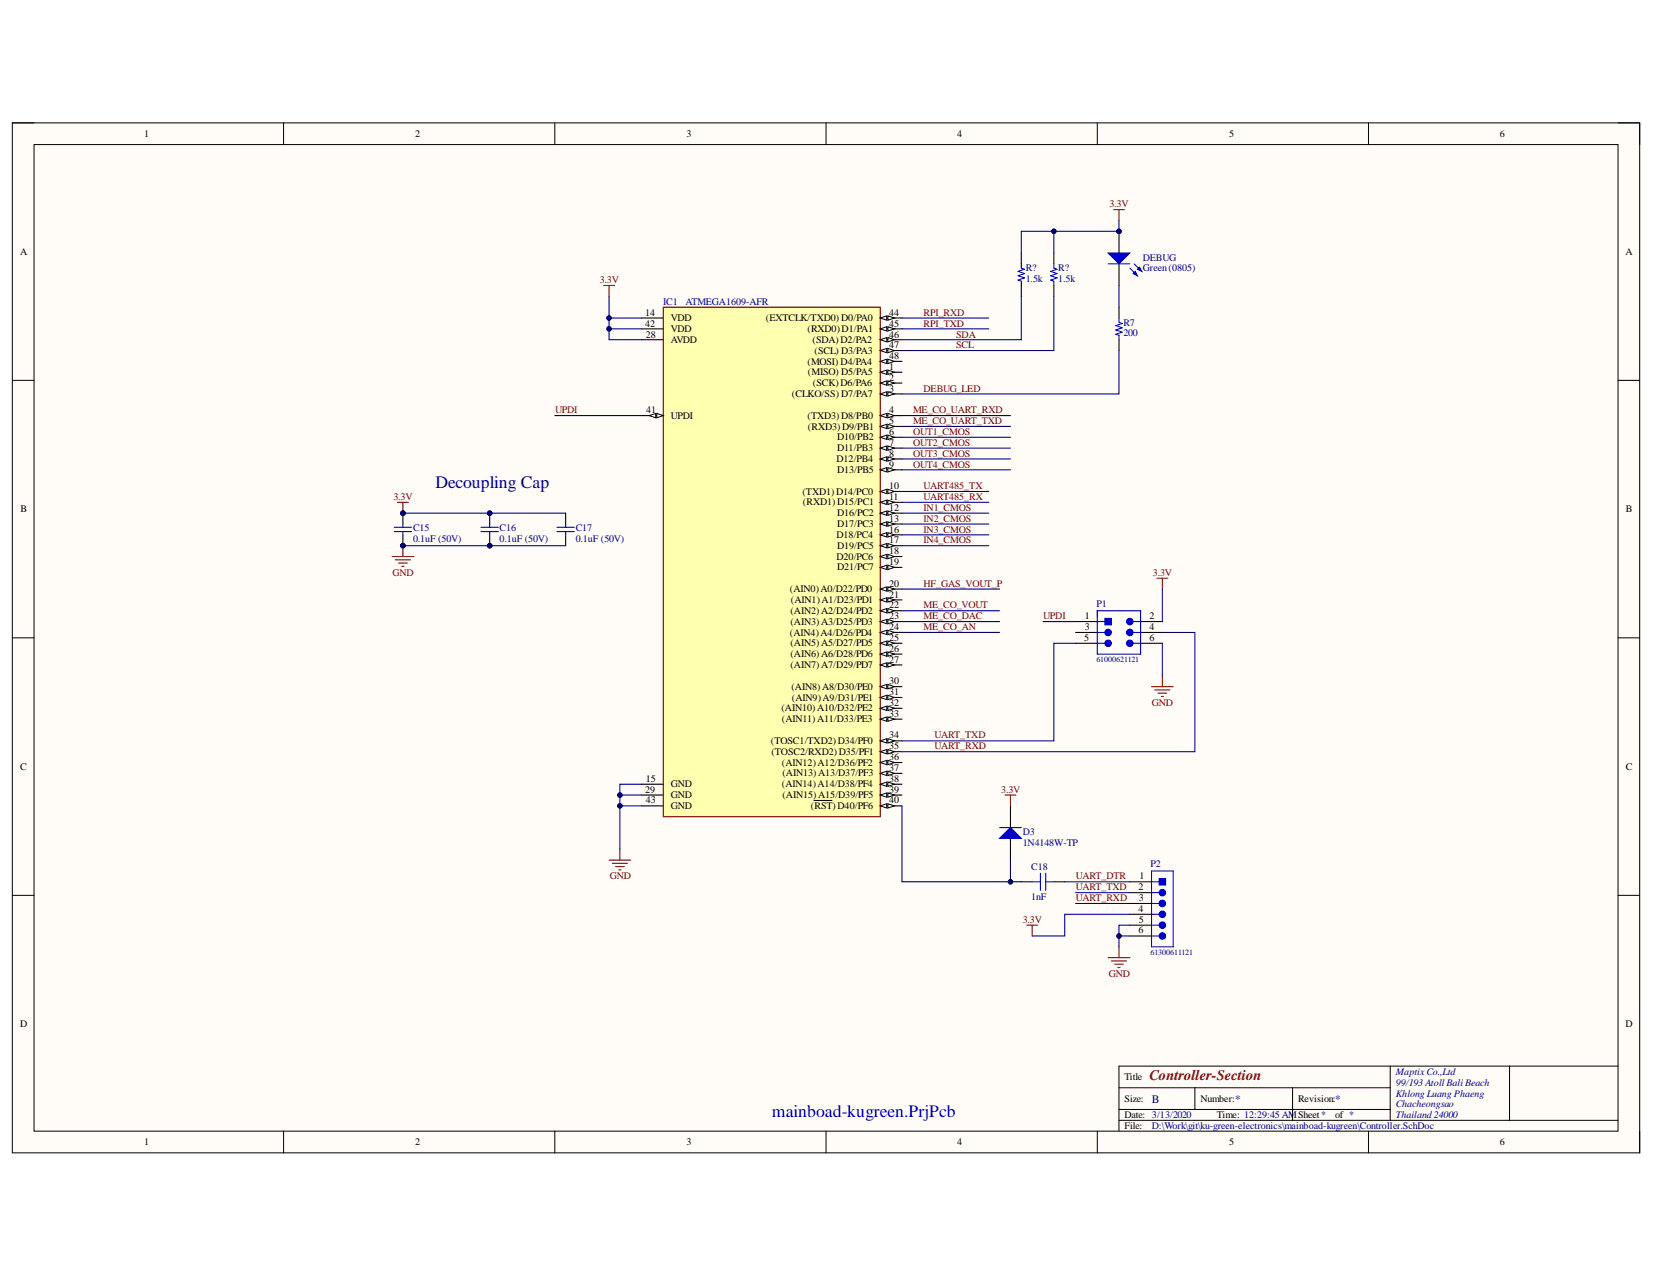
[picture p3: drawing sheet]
<svg xmlns="http://www.w3.org/2000/svg" width="279mm" height="216mm" viewBox="0 0 279 216" stroke-linecap="round" stroke-linejoin="round" font-family="sans-serif">
<defs><g id="words">
<text font-size="3" fill="#000080" x="73.5" y="82.3">Decoupling Cap</text>
<text font-size="3" fill="#00f" x="130.3" y="188.5">mainboad-kugreen.PrjPcb</text>
<text font-size="2.4" fill="#800000" x="194" y="182.3">Controller-Section</text>
<g font-size="1.9" fill="#000080">
<text x="194.5" y="186.1">B</text>
<text x="208.5" y="186.1">*</text>
<text x="225.4" y="186.1">*</text>
</g>
<g font-size="1.7">
<text x="24.3" y="23.1">1</text>
<text x="70.1" y="23.1">2</text>
<text x="115.9" y="23.1">3</text>
<text x="161.6" y="23.1">4</text>
<text x="207.5" y="23.1">5</text>
<text x="253.2" y="23.1">6</text>
<text x="3.4" y="43">A</text>
<text x="274.4" y="43">A</text>
<text x="108.9" y="53.3">14</text>
<text x="150.1" y="53.3">44</text>
<text x="108.9" y="55.1">42</text>
<text x="109" y="57">28</text>
<text x="113.2" y="54.2">VDD</text>
<text x="113.2" y="57.8">AVDD</text>
<text x="113.2" y="56.1">VDD</text>
<text x="129.3" y="54.2">(EXTCLK/TXD0) D0/PA0</text>
<text x="136.3" y="56.1">(RXD0)D1/PA1</text>
<text x="137.2" y="57.8">(SDA)D2/PA2</text>
<text x="137.5" y="59.7">(SCL) D3/PA3</text>
<text x="150.1" y="58.8">47</text>
<text x="150.1" y="57">46</text>
<text x="150.1" y="55.1">45</text>
<text x="136.3" y="61.6">(MOSI) D4/PA4</text>
<text x="136.4" y="63.3">(MISO) D5/PA5</text>
<text x="137.3" y="65.2">(SCK)D6/PA6</text>
<text x="150.1" y="62.5">1</text>
<text x="150.1" y="64.3">2</text>
<text x="150.1" y="60.6">48</text>
<text x="109.1" y="69.8">41</text>
<text x="113.2" y="70.7">UPDI</text>
<text x="133.7" y="67.1">(CLKO/SS) D7/PA7</text>
<text x="136.3" y="70.7">(TXD3)D8/PB0</text>
<text x="150.1" y="66.1">3</text>
<text x="150.1" y="69.8">4</text>
<text x="150.1" y="71.6">5</text>
<text x="136.4" y="72.5">(RXD3)D9/PB1</text>
<text x="141.3" y="74.3">D10/PB2</text>
<text x="141.3" y="76.2">D11/PB3</text>
<text x="150.1" y="73.5">6</text>
<text x="150.1" y="75.2">7</text>
<text x="150.1" y="77.1">8</text>
<text x="135.5" y="83.5">(TXD1)D14/PC0</text>
<text x="141.2" y="78">D12/PB4</text>
<text x="141.3" y="79.8">D13/PB5</text>
<text x="150.1" y="79">9</text>
<text x="150.1" y="82.6">10</text>
<text x="3.5" y="86.5">B</text>
<text x="135.6" y="85.3">(RXD1)D15/PC1</text>
<text x="141.3" y="87.1">D16/PC2</text>
<text x="141.3" y="89">D17/PC3</text>
<text x="150.1" y="84.4">11</text>
<text x="150.1" y="86.2">12</text>
<text x="150.1" y="88.1">13</text>
<text x="150.1" y="89.9">16</text>
<text x="274.5" y="86.5">B</text>
<text x="141.2" y="90.8">D18/PC4</text>
<text x="141.2" y="94.5">D20/PC6</text>
<text x="141.3" y="92.6">D19/PC5</text>
<text x="150.1" y="91.7">17</text>
<text x="150.1" y="93.6">18</text>
<text x="150.1" y="95.4">19</text>
<text x="133.4" y="100">(AIN0)A0/D22/PD0</text>
<text x="133.5" y="101.8">(AIN1)A1/D23/PD1</text>
<text x="141.3" y="96.3">D21/PC7</text>
<text x="150.1" y="99.1">20</text>
<text x="150.1" y="100.9">21</text>
<text x="133.4" y="107.3">(AIN4)A4/D26/PD4</text>
<text x="133.4" y="103.6">(AIN2)A2/D24/PD2</text>
<text x="133.4" y="105.5">(AIN3)A3/D25/PD3</text>
<text x="150.1" y="102.7">22</text>
<text x="150.1" y="104.5">23</text>
<text x="150.1" y="106.4">24</text>
<text x="183.1" y="106.4">3</text>
<text x="183.1" y="104.5">1</text>
<text x="194" y="106.4">4</text>
<text x="194" y="104.5">2</text>
<text x="133.4" y="112.8">(AIN7)A7/D29/PD7</text>
<text x="133.4" y="111">(AIN6)A6/D28/PD6</text>
<text x="133.4" y="109.1">(AIN5)A5/D27/PD5</text>
<text x="150.1" y="111.9">27</text>
<text x="150.1" y="110">26</text>
<text x="150.1" y="108.2">25</text>
<text x="183.1" y="108.2">5</text>
<text x="194" y="108.2">6</text>
<text x="133.6" y="116.5">(AIN8)A8/D30/PE0</text>
<text x="133.7" y="118.3">(AIN9)A9/D31/PE1</text>
<text x="150.1" y="119.2">32</text>
<text x="150.1" y="117.4">31</text>
<text x="150.1" y="115.5">30</text>
<text x="130.2" y="125.6">(TOSC1/TXD2)D34/PF0</text>
<text x="131.9" y="120.1">(AIN10)A10/D32/PE2</text>
<text x="132" y="121.9">(AIN11)A11/D33/PE3</text>
<text x="150.1" y="124.6">34</text>
<text x="150.1" y="121">33</text>
<text x="3.4" y="130">C</text>
<text x="109" y="132">15</text>
<text x="130.2" y="127.4">(TOSC2/RXD2)D35/PF1</text>
<text x="132" y="129.3">(AIN12)A12/D36/PF2</text>
<text x="132.1" y="131.1">(AIN13)A13/D37/PF3</text>
<text x="150.1" y="128.4">36</text>
<text x="150.1" y="126.5">35</text>
<text x="150.1" y="132">38</text>
<text x="150.1" y="130.1">37</text>
<text x="274.5" y="130">C</text>
<text x="108.9" y="133.8">29</text>
<text x="109" y="135.6">43</text>
<text x="113.2" y="132.9">GND</text>
<text x="113.2" y="134.8">GND</text>
<text x="113.2" y="136.5">GND</text>
<text x="132" y="132.9">(AIN14)A14/D38/PF4</text>
<text x="132.1" y="134.8">(AIN15)A15/D39/PF5</text>
<text x="136.9" y="136.5">(RST)D40/PF6</text>
<text x="150.1" y="135.6">40</text>
<text x="150.1" y="133.8">39</text>
<text x="192.4" y="148.5">1</text>
<text x="192.2" y="150.3">2</text>
<text x="192.2" y="153.9">4</text>
<text x="192.3" y="152.1">3</text>
<text x="192.3" y="155.8">5</text>
<text x="192.2" y="157.6">6</text>
<text x="3.4" y="173.4">D</text>
<text x="274.4" y="173.4">D</text>
<text x="189.8" y="182.3">Title</text>
<text x="189.8" y="186">Size:</text>
<text x="202.7" y="186">Number:</text>
<text x="219.1" y="186">Revision:</text>
<text x="189.8" y="188.7">Date: 3/13/2020</text>
<text x="189.8" y="190.6">File:</text>
<text x="205.5" y="188.7">Time: 12:29:45 AMSheet*</text>
<text x="225.4" y="188.7">of *</text>
<text x="24.3" y="193.3">1</text>
<text x="70.1" y="193.3">2</text>
<text x="115.9" y="193.3">3</text>
<text x="161.6" y="193.3">4</text>
<text x="207.5" y="193.3">5</text>
<text x="253.2" y="193.3">6</text>
</g>
<g font-size="1.7" fill="#800000">
<text x="187.3" y="35">3.3V</text>
<text x="101.2" y="47.8">3.3V</text>
<text x="155.9" y="53.3">RPI_RXD</text>
<text x="155.9" y="55.1">RPI_TXD</text>
<text x="161.4" y="58.8">SCL</text>
<text x="161.4" y="57">SDA</text>
<text x="93.7" y="69.8">UPDI</text>
<text x="154.2" y="69.8">ME_CO_UART_RXD</text>
<text x="154.2" y="71.6">ME_CO_UART_TXD</text>
<text x="155.9" y="66.1">DEBUG_LED</text>
<text x="154.2" y="73.5">OUT1_CMOS</text>
<text x="154.2" y="75.2">OUT2_CMOS</text>
<text x="154.2" y="77.1">OUT3_CMOS</text>
<text x="154.2" y="79">OUT4_CMOS</text>
<text x="155.9" y="82.6">UART485_TX</text>
<text x="66.4" y="84.4">3.3V</text>
<text x="155.9" y="84.4">UART485_RX</text>
<text x="155.9" y="86.2">IN1_CMOS</text>
<text x="155.9" y="88.1">IN2_CMOS</text>
<text x="155.9" y="89.9">IN3_CMOS</text>
<text x="155.9" y="91.7">IN4_CMOS</text>
<text x="66.3" y="97.2">GND</text>
<text x="155.9" y="99.1">HF_GAS_VOUT_P</text>
<text x="194.6" y="97.2">3.3V</text>
<text x="155.9" y="102.7">ME_CO_VOUT</text>
<text x="155.9" y="104.5">ME_CO_DAC</text>
<text x="155.9" y="106.4">ME_CO_AN</text>
<text x="176.1" y="104.5">UPDI</text>
<text x="194.5" y="119.2">GND</text>
<text x="157.8" y="124.6">UART_TXD</text>
<text x="157.8" y="126.5">UART_RXD</text>
<text x="169" y="133.8">3.3V</text>
<text x="102.9" y="148.5">GND</text>
<text x="181.6" y="148.5">UART_DTR</text>
<text x="172.7" y="155.8">3.3V</text>
<text x="181.6" y="150.3">UART_TXD</text>
<text x="181.6" y="152.1">UART_RXD</text>
<text x="187.2" y="164.9">GND</text>
</g>
<g font-size="1.7" fill="#000080">
<text x="173.2" y="47.6">1.5k</text>
<text x="173.2" y="45.8">R?</text>
<text x="178.7" y="47.6">1.5k</text>
<text x="178.7" y="45.8">R?</text>
<text x="192.9" y="44">DEBUG</text>
<text x="192.9" y="45.8">Green(0805)</text>
<text x="112" y="51.5">IC1</text>
<text x="115.7" y="51.5">ATMEGA1609-AFR</text>
<text x="189.7" y="56.7">200</text>
<text x="189.7" y="55">R7</text>
<text x="69.7" y="89.7">C15</text>
<text x="84.3" y="89.7">C16</text>
<text x="97.2" y="89.7">C17</text>
<text x="69.7" y="91.5">0.1uF (50V)</text>
<text x="84.3" y="91.5">0.1uF (50V)</text>
<text x="97.2" y="91.5">0.1uF (50V)</text>
<text x="185.1" y="102.5">P1</text>
<text x="172.7" y="140.9">D3</text>
<text x="172.7" y="142.8">1N4148W-TP</text>
<text x="174.1" y="146.9">C18</text>
<text x="194.2" y="146.4">P2</text>
<text x="174.1" y="151.9">1nF</text>
<text x="235.6" y="181.4">MaptixCo.,Ltd</text>
<text x="235.6" y="183.2">99/193 Atoll Bali Beach</text>
<text x="235.6" y="185.1">Khlong Luang Phaeng</text>
<text x="194.5" y="190.6">D:\Work\git\ku-green-electronics\mainboad-kugreen\Controller.SchDoc</text>
<text x="235.6" y="186.9">Chacheongsao</text>
<text x="235.6" y="188.7">Thailand 24000</text>
</g>
<g font-size="1.4" fill="#000080">
<text x="185.1" y="111.7">61000621121</text>
<text x="194.2" y="161.2">61300611121</text>
</g>
</g></defs>
<path d="M2.1 20.7h274.7v173.9h-274.7z" fill-rule="evenodd" fill="#fffcf8"/>
<path d="M2.1 20.7h274.7v173.9h-274.7z" fill="none" stroke="#000" stroke-width=".17"/>
<path d="M5.7 24.4h267.5v166.5h-267.5z" fill-rule="evenodd" fill="#fffcf8"/>
<g fill="none" stroke="#000" stroke-width=".17">
<path d="M2.1 20.7h3.6M5.7 24.4h267.5v166.5h-267.5zM47.9 20.7v3.7M93.7 20.7v3.7M139.4 20.7v3.7M185.2 20.7v3.7M231 20.7v3.7M273.2 20.7h3.6v3.7M2.1 64.2h3.6M273.2 64.2h3.6M2.1 107.7h3.6M273.2 107.7h3.6"/>
<path d="M2.1 151.1h3.6M273.2 151.1h3.6M234.7 180v9.1M254.8 180v9.1M273.2 180h-84.3v10.9M47.9 190.9v3.7M93.7 190.9v3.7M139.4 190.9v3.7M185.2 190.9v3.7M188.9 183.6h45.8M188.9 189.1h84.3M188.9 187.3h45.8"/>
<path d="M201.7 183.6v3.7M218.2 183.6v5.5M231 190.9v3.7M276.8 190.9v3.7"/>
</g>
<path d="M112 51.9h36.6v86h-36.6z" fill-rule="evenodd" fill="#ffffb0"/>
<path d="M112 51.9h36.6v86h-36.6z" fill="none" stroke="#800000" stroke-width=".18"/>
<path d="M148.6 62.8h3.7" fill="none" stroke="#000" stroke-width=".18"/>
<path d="M148.6 62.8l1.1-.3v.7z" fill="#f8fcff"/>
<path d="M148.6 62.8l1.1-.3v.7z" fill="none" stroke="#000" stroke-width=".17"/>
<path d="M149.9 62.5l1.1 .3-1.1 .4z" fill="#f8fcff"/>
<path d="M149.9 62.5l1.1 .3-1.1 .4z" fill="none" stroke="#000" stroke-width=".17"/>
<path d="M148.6 64.7h3.7" fill="none" stroke="#000" stroke-width=".18"/>
<path d="M148.6 64.7l1.1-.4v.7z" fill="#f8fcff"/>
<path d="M148.6 64.7l1.1-.4v.7z" fill="none" stroke="#000" stroke-width=".17"/>
<path d="M149.9 64.3l1.1 .4-1.1 .3z" fill="#f8fcff"/>
<path d="M149.9 64.3l1.1 .4-1.1 .3z" fill="none" stroke="#000" stroke-width=".17"/>
<path d="M148.6 66.5h3.7" fill="none" stroke="#000" stroke-width=".18"/>
<path d="M148.6 66.5l1.1-.4v.8z" fill="#f8fcff"/>
<path d="M148.6 66.5l1.1-.4v.8z" fill="none" stroke="#000" stroke-width=".17"/>
<path d="M149.9 66.1l1.1 .4-1.1 .4z" fill="#f8fcff"/>
<path d="M149.9 66.1l1.1 .4-1.1 .4z" fill="none" stroke="#000" stroke-width=".17"/>
<path d="M148.6 70.2h3.7" fill="none" stroke="#000" stroke-width=".18"/>
<path d="M148.6 70.2l1.1-.4v.7z" fill="#f8fcff"/>
<path d="M148.6 70.2l1.1-.4v.7z" fill="none" stroke="#000" stroke-width=".17"/>
<path d="M149.9 69.8l1.1 .4-1.1 .3z" fill="#f8fcff"/>
<path d="M149.9 69.8l1.1 .4-1.1 .3z" fill="none" stroke="#000" stroke-width=".17"/>
<path d="M148.6 72h3.7" fill="none" stroke="#000" stroke-width=".18"/>
<path d="M148.6 72l1.1-.4v.7z" fill="#f8fcff"/>
<path d="M148.6 72l1.1-.4v.7z" fill="none" stroke="#000" stroke-width=".17"/>
<path d="M149.9 71.6l1.1 .4-1.1 .3z" fill="#f8fcff"/>
<path d="M149.9 71.6l1.1 .4-1.1 .3z" fill="none" stroke="#000" stroke-width=".17"/>
<path d="M148.6 73.8h3.7" fill="none" stroke="#000" stroke-width=".18"/>
<path d="M148.6 73.8l1.1-.4v.8z" fill="#f8fcff"/>
<path d="M148.6 73.8l1.1-.4v.8z" fill="none" stroke="#000" stroke-width=".17"/>
<path d="M149.9 73.4l1.1 .4-1.1 .4z" fill="#f8fcff"/>
<path d="M149.9 73.4l1.1 .4-1.1 .4z" fill="none" stroke="#000" stroke-width=".17"/>
<path d="M148.6 75.6h3.7" fill="none" stroke="#000" stroke-width=".18"/>
<path d="M148.6 75.6l1.1-.3v.7z" fill="#f8fcff"/>
<path d="M148.6 75.6l1.1-.3v.7z" fill="none" stroke="#000" stroke-width=".17"/>
<path d="M149.9 75.3l1.1 .3-1.1 .4z" fill="#f8fcff"/>
<path d="M149.9 75.3l1.1 .3-1.1 .4z" fill="none" stroke="#000" stroke-width=".17"/>
<path d="M148.6 77.5h3.7" fill="none" stroke="#000" stroke-width=".18"/>
<path d="M148.6 77.5l1.1-.4v.7z" fill="#f8fcff"/>
<path d="M148.6 77.5l1.1-.4v.7z" fill="none" stroke="#000" stroke-width=".17"/>
<path d="M149.9 77.1l1.1 .4-1.1 .3z" fill="#f8fcff"/>
<path d="M149.9 77.1l1.1 .4-1.1 .3z" fill="none" stroke="#000" stroke-width=".17"/>
<path d="M148.6 79.3h3.7" fill="none" stroke="#000" stroke-width=".18"/>
<path d="M148.6 79.3l1.1-.4v.8z" fill="#f8fcff"/>
<path d="M148.6 79.3l1.1-.4v.8z" fill="none" stroke="#000" stroke-width=".17"/>
<path d="M149.9 78.9l1.1 .4-1.1 .4z" fill="#f8fcff"/>
<path d="M149.9 78.9l1.1 .4-1.1 .4z" fill="none" stroke="#000" stroke-width=".17"/>
<path d="M148.6 83h3.7" fill="none" stroke="#000" stroke-width=".18"/>
<path d="M148.6 83l1.1-.4v.7z" fill="#f8fcff"/>
<path d="M148.6 83l1.1-.4v.7z" fill="none" stroke="#000" stroke-width=".17"/>
<path d="M149.9 82.6l1.1 .4-1.1 .3z" fill="#f8fcff"/>
<path d="M149.9 82.6l1.1 .4-1.1 .3z" fill="none" stroke="#000" stroke-width=".17"/>
<path d="M148.6 84.8h3.7" fill="none" stroke="#000" stroke-width=".18"/>
<path d="M148.6 84.8l1.1-.4v.8z" fill="#f8fcff"/>
<path d="M148.6 84.8l1.1-.4v.8z" fill="none" stroke="#000" stroke-width=".17"/>
<path d="M149.9 84.4l1.1 .4-1.1 .4z" fill="#f8fcff"/>
<path d="M149.9 84.4l1.1 .4-1.1 .4z" fill="none" stroke="#000" stroke-width=".17"/>
<path d="M148.6 86.6h3.7" fill="none" stroke="#000" stroke-width=".18"/>
<path d="M148.6 86.6l1.1-.3v.7z" fill="#f8fcff"/>
<path d="M148.6 86.6l1.1-.3v.7z" fill="none" stroke="#000" stroke-width=".17"/>
<path d="M149.9 86.3l1.1 .3-1.1 .4z" fill="#f8fcff"/>
<path d="M149.9 86.3l1.1 .3-1.1 .4z" fill="none" stroke="#000" stroke-width=".17"/>
<path d="M148.6 88.5h3.7" fill="none" stroke="#000" stroke-width=".18"/>
<path d="M148.6 88.5l1.1-.4v.7z" fill="#f8fcff"/>
<path d="M148.6 88.5l1.1-.4v.7z" fill="none" stroke="#000" stroke-width=".17"/>
<path d="M149.9 88.1l1.1 .4-1.1 .3z" fill="#f8fcff"/>
<path d="M149.9 88.1l1.1 .4-1.1 .3z" fill="none" stroke="#000" stroke-width=".17"/>
<path d="M108.3 53.7h3.7M148.6 90.3h3.7M108.3 132.4h3.7" fill="none" stroke="#000" stroke-width=".18"/>
<path d="M148.6 90.3l1.1-.4v.8z" fill="#f8fcff"/>
<path d="M148.6 90.3l1.1-.4v.8z" fill="none" stroke="#000" stroke-width=".17"/>
<path d="M149.9 89.9l1.1 .4-1.1 .4z" fill="#f8fcff"/>
<path d="M149.9 89.9l1.1 .4-1.1 .4z" fill="none" stroke="#000" stroke-width=".17"/>
<path d="M148.6 92.1h3.7" fill="none" stroke="#000" stroke-width=".18"/>
<path d="M148.6 92.1l1.1-.3v.7z" fill="#f8fcff"/>
<path d="M148.6 92.1l1.1-.3v.7z" fill="none" stroke="#000" stroke-width=".17"/>
<path d="M149.9 91.8l1.1 .3-1.1 .4z" fill="#f8fcff"/>
<path d="M149.9 91.8l1.1 .3-1.1 .4z" fill="none" stroke="#000" stroke-width=".17"/>
<path d="M148.6 93.9h3.7" fill="none" stroke="#000" stroke-width=".18"/>
<path d="M148.6 93.9l1.1-.3v.7z" fill="#f8fcff"/>
<path d="M148.6 93.9l1.1-.3v.7z" fill="none" stroke="#000" stroke-width=".17"/>
<path d="M149.9 93.6l1.1 .3-1.1 .4z" fill="#f8fcff"/>
<path d="M149.9 93.6l1.1 .3-1.1 .4z" fill="none" stroke="#000" stroke-width=".17"/>
<path d="M148.6 95.8h3.7" fill="none" stroke="#000" stroke-width=".18"/>
<path d="M148.6 95.8l1.1-.4v.7z" fill="#f8fcff"/>
<path d="M148.6 95.8l1.1-.4v.7z" fill="none" stroke="#000" stroke-width=".17"/>
<path d="M149.9 95.4l1.1 .4-1.1 .3z" fill="#f8fcff"/>
<path d="M149.9 95.4l1.1 .4-1.1 .3z" fill="none" stroke="#000" stroke-width=".17"/>
<path d="M148.6 99.4h3.7" fill="none" stroke="#000" stroke-width=".18"/>
<path d="M148.6 99.4l1.1-.3v.7z" fill="#f8fcff"/>
<path d="M148.6 99.4l1.1-.3v.7z" fill="none" stroke="#000" stroke-width=".17"/>
<path d="M149.9 99.1l1.1 .3-1.1 .4z" fill="#f8fcff"/>
<path d="M149.9 99.1l1.1 .3-1.1 .4z" fill="none" stroke="#000" stroke-width=".17"/>
<path d="M148.6 101.3h3.7" fill="none" stroke="#000" stroke-width=".18"/>
<path d="M148.6 101.3l1.1-.4v.7z" fill="#f8fcff"/>
<path d="M148.6 101.3l1.1-.4v.7z" fill="none" stroke="#000" stroke-width=".17"/>
<path d="M149.9 100.9l1.1 .4-1.1 .3z" fill="#f8fcff"/>
<path d="M149.9 100.9l1.1 .4-1.1 .3z" fill="none" stroke="#000" stroke-width=".17"/>
<path d="M148.6 103.1h3.7" fill="none" stroke="#000" stroke-width=".18"/>
<path d="M148.6 103.1l1.1-.4v.8z" fill="#f8fcff"/>
<path d="M148.6 103.1l1.1-.4v.8z" fill="none" stroke="#000" stroke-width=".17"/>
<path d="M149.9 102.7l1.1 .4-1.1 .4z" fill="#f8fcff"/>
<path d="M149.9 102.7l1.1 .4-1.1 .4z" fill="none" stroke="#000" stroke-width=".17"/>
<path d="M148.6 104.9h3.7" fill="none" stroke="#000" stroke-width=".18"/>
<path d="M148.6 104.9l1.1-.3v.7z" fill="#f8fcff"/>
<path d="M148.6 104.9l1.1-.3v.7z" fill="none" stroke="#000" stroke-width=".17"/>
<path d="M149.9 104.6l1.1 .3-1.1 .4z" fill="#f8fcff"/>
<path d="M149.9 104.6l1.1 .3-1.1 .4z" fill="none" stroke="#000" stroke-width=".17"/>
<path d="M148.6 106.8h3.7" fill="none" stroke="#000" stroke-width=".18"/>
<path d="M148.6 106.8l1.1-.4v.7z" fill="#f8fcff"/>
<path d="M148.6 106.8l1.1-.4v.7z" fill="none" stroke="#000" stroke-width=".17"/>
<path d="M149.9 106.4l1.1 .4-1.1 .3z" fill="#f8fcff"/>
<path d="M149.9 106.4l1.1 .4-1.1 .3z" fill="none" stroke="#000" stroke-width=".17"/>
<path d="M148.6 128.7h3.7" fill="none" stroke="#000" stroke-width=".18"/>
<path d="M148.6 128.7l1.1-.3v.7z" fill="#f8fcff"/>
<path d="M148.6 128.7l1.1-.3v.7z" fill="none" stroke="#000" stroke-width=".17"/>
<path d="M149.9 128.4l1.1 .3-1.1 .4z" fill="#f8fcff"/>
<path d="M149.9 128.4l1.1 .3-1.1 .4z" fill="none" stroke="#000" stroke-width=".17"/>
<path d="M148.6 126.9h3.7" fill="none" stroke="#000" stroke-width=".18"/>
<path d="M148.6 126.9l1.1-.4v.8z" fill="#f8fcff"/>
<path d="M148.6 126.9l1.1-.4v.8z" fill="none" stroke="#000" stroke-width=".17"/>
<path d="M149.9 126.5l1.1 .4-1.1 .4z" fill="#f8fcff"/>
<path d="M149.9 126.5l1.1 .4-1.1 .4z" fill="none" stroke="#000" stroke-width=".17"/>
<path d="M148.6 125.1h3.7" fill="none" stroke="#000" stroke-width=".18"/>
<path d="M148.6 125.1l1.1-.4v.7z" fill="#f8fcff"/>
<path d="M148.6 125.1l1.1-.4v.7z" fill="none" stroke="#000" stroke-width=".17"/>
<path d="M149.9 124.7l1.1 .4-1.1 .3z" fill="#f8fcff"/>
<path d="M149.9 124.7l1.1 .4-1.1 .3z" fill="none" stroke="#000" stroke-width=".17"/>
<path d="M148.6 121.4h3.7" fill="none" stroke="#000" stroke-width=".18"/>
<path d="M148.6 121.4l1.1-.4v.8z" fill="#f8fcff"/>
<path d="M148.6 121.4l1.1-.4v.8z" fill="none" stroke="#000" stroke-width=".17"/>
<path d="M149.9 121l1.1 .4-1.1 .4z" fill="#f8fcff"/>
<path d="M149.9 121l1.1 .4-1.1 .4z" fill="none" stroke="#000" stroke-width=".17"/>
<path d="M148.6 119.6h3.7" fill="none" stroke="#000" stroke-width=".18"/>
<path d="M148.6 119.6l1.1-.4v.7z" fill="#f8fcff"/>
<path d="M148.6 119.6l1.1-.4v.7z" fill="none" stroke="#000" stroke-width=".17"/>
<path d="M149.9 119.2l1.1 .4-1.1 .3z" fill="#f8fcff"/>
<path d="M149.9 119.2l1.1 .4-1.1 .3z" fill="none" stroke="#000" stroke-width=".17"/>
<path d="M148.6 117.7h3.7" fill="none" stroke="#000" stroke-width=".18"/>
<path d="M148.6 117.7l1.1-.3v.7z" fill="#f8fcff"/>
<path d="M148.6 117.7l1.1-.3v.7z" fill="none" stroke="#000" stroke-width=".17"/>
<path d="M149.9 117.4l1.1 .3-1.1 .4z" fill="#f8fcff"/>
<path d="M149.9 117.4l1.1 .3-1.1 .4z" fill="none" stroke="#000" stroke-width=".17"/>
<path d="M148.6 115.9h3.7" fill="none" stroke="#000" stroke-width=".18"/>
<path d="M148.6 115.9l1.1-.4v.8z" fill="#f8fcff"/>
<path d="M148.6 115.9l1.1-.4v.8z" fill="none" stroke="#000" stroke-width=".17"/>
<path d="M149.9 115.5l1.1 .4-1.1 .4z" fill="#f8fcff"/>
<path d="M149.9 115.5l1.1 .4-1.1 .4z" fill="none" stroke="#000" stroke-width=".17"/>
<path d="M108.3 57.3h3.7M148.6 112.2h3.7M108.3 134.2h3.7" fill="none" stroke="#000" stroke-width=".18"/>
<path d="M148.6 112.2l1.1-.3v.7z" fill="#f8fcff"/>
<path d="M148.6 112.2l1.1-.3v.7z" fill="none" stroke="#000" stroke-width=".17"/>
<path d="M149.9 111.9l1.1 .3-1.1 .4z" fill="#f8fcff"/>
<path d="M149.9 111.9l1.1 .3-1.1 .4z" fill="none" stroke="#000" stroke-width=".17"/>
<path d="M148.6 110.4h3.7" fill="none" stroke="#000" stroke-width=".18"/>
<path d="M148.6 110.4l1.1-.4v.8z" fill="#f8fcff"/>
<path d="M148.6 110.4l1.1-.4v.8z" fill="none" stroke="#000" stroke-width=".17"/>
<path d="M149.9 110l1.1 .4-1.1 .4z" fill="#f8fcff"/>
<path d="M149.9 110l1.1 .4-1.1 .4z" fill="none" stroke="#000" stroke-width=".17"/>
<path d="M148.6 108.6h3.7" fill="none" stroke="#000" stroke-width=".18"/>
<path d="M148.6 108.6l1.1-.4v.8z" fill="#f8fcff"/>
<path d="M148.6 108.6l1.1-.4v.8z" fill="none" stroke="#000" stroke-width=".17"/>
<path d="M149.9 108.2l1.1 .4-1.1 .4z" fill="#f8fcff"/>
<path d="M149.9 108.2l1.1 .4-1.1 .4z" fill="none" stroke="#000" stroke-width=".17"/>
<path d="M148.6 61h3.7" fill="none" stroke="#000" stroke-width=".18"/>
<path d="M148.6 61l1.1-.4v.8z" fill="#f8fcff"/>
<path d="M148.6 61l1.1-.4v.8z" fill="none" stroke="#000" stroke-width=".17"/>
<path d="M149.9 60.6l1.1 .4-1.1 .4z" fill="#f8fcff"/>
<path d="M149.9 60.6l1.1 .4-1.1 .4z" fill="none" stroke="#000" stroke-width=".17"/>
<path d="M148.6 59.2h3.7" fill="none" stroke="#000" stroke-width=".18"/>
<path d="M148.6 59.2l1.1-.4v.7z" fill="#f8fcff"/>
<path d="M148.6 59.2l1.1-.4v.7z" fill="none" stroke="#000" stroke-width=".17"/>
<path d="M149.9 58.8l1.1 .4-1.1 .3z" fill="#f8fcff"/>
<path d="M149.9 58.8l1.1 .4-1.1 .3z" fill="none" stroke="#000" stroke-width=".17"/>
<path d="M148.6 57.3h3.7" fill="none" stroke="#000" stroke-width=".18"/>
<path d="M148.6 57.3l1.1-.3v.7z" fill="#f8fcff"/>
<path d="M148.6 57.3l1.1-.3v.7z" fill="none" stroke="#000" stroke-width=".17"/>
<path d="M149.9 57l1.1 .3-1.1 .4z" fill="#f8fcff"/>
<path d="M149.9 57l1.1 .3-1.1 .4z" fill="none" stroke="#000" stroke-width=".17"/>
<path d="M148.6 55.5h3.7" fill="none" stroke="#000" stroke-width=".18"/>
<path d="M148.6 55.5l1.1-.4v.8z" fill="#f8fcff"/>
<path d="M148.6 55.5l1.1-.4v.8z" fill="none" stroke="#000" stroke-width=".17"/>
<path d="M149.9 55.1l1.1 .4-1.1 .4z" fill="#f8fcff"/>
<path d="M149.9 55.1l1.1 .4-1.1 .4z" fill="none" stroke="#000" stroke-width=".17"/>
<path d="M148.6 53.7h3.7" fill="none" stroke="#000" stroke-width=".18"/>
<path d="M148.6 53.7l1.1-.4v.8z" fill="#f8fcff"/>
<path d="M148.6 53.7l1.1-.4v.8z" fill="none" stroke="#000" stroke-width=".17"/>
<path d="M149.9 53.3l1.1 .4-1.1 .4z" fill="#f8fcff"/>
<path d="M149.9 53.3l1.1 .4-1.1 .4z" fill="none" stroke="#000" stroke-width=".17"/>
<path d="M108.3 55.5h3.7M108.3 70.2h3.7M108.3 136h3.7" fill="none" stroke="#000" stroke-width=".18"/>
<path d="M110.9 69.8l1.1 .4-1.1 .3z" fill="#f8fcff"/>
<path d="M110.9 69.8l1.1 .4-1.1 .3z" fill="none" stroke="#000" stroke-width=".17"/>
<path d="M109.6 70.2l1.1-.4v.7z" fill="#f8fcff"/>
<path d="M109.6 70.2l1.1-.4v.7z" fill="none" stroke="#000" stroke-width=".17"/>
<path d="M148.6 136h3.7" fill="none" stroke="#000" stroke-width=".18"/>
<path d="M148.6 136l1.1-.3v.7z" fill="#f8fcff"/>
<path d="M148.6 136l1.1-.3v.7z" fill="none" stroke="#000" stroke-width=".17"/>
<path d="M149.9 135.7l1.1 .3-1.1 .4z" fill="#f8fcff"/>
<path d="M149.9 135.7l1.1 .3-1.1 .4z" fill="none" stroke="#000" stroke-width=".17"/>
<path d="M137.4 135.1h3.1M148.6 134.2h3.7" fill="none" stroke="#000" stroke-width=".18"/>
<path d="M148.6 134.2l1.1-.4v.8z" fill="#f8fcff"/>
<path d="M148.6 134.2l1.1-.4v.8z" fill="none" stroke="#000" stroke-width=".17"/>
<path d="M149.9 133.8l1.1 .4-1.1 .4z" fill="#f8fcff"/>
<path d="M149.9 133.8l1.1 .4-1.1 .4z" fill="none" stroke="#000" stroke-width=".17"/>
<path d="M148.6 132.4h3.7" fill="none" stroke="#000" stroke-width=".18"/>
<path d="M148.6 132.4l1.1-.4v.7z" fill="#f8fcff"/>
<path d="M148.6 132.4l1.1-.4v.7z" fill="none" stroke="#000" stroke-width=".17"/>
<path d="M149.9 132l1.1 .4-1.1 .3z" fill="#f8fcff"/>
<path d="M149.9 132l1.1 .4-1.1 .3z" fill="none" stroke="#000" stroke-width=".17"/>
<path d="M148.6 130.5h3.7" fill="none" stroke="#000" stroke-width=".18"/>
<path d="M148.6 130.5l1.1-.3v.7z" fill="#f8fcff"/>
<path d="M148.6 130.5l1.1-.3v.7z" fill="none" stroke="#000" stroke-width=".17"/>
<path d="M149.9 130.2l1.1 .3-1.1 .4z" fill="#f8fcff"/>
<path d="M149.9 130.2l1.1 .3-1.1 .4z" fill="none" stroke="#000" stroke-width=".17"/>
<path d="M188.9 51.9v1.8M188.9 57.3v1.9M181.6 106.8h3.6M181.6 104.9h3.6" fill="none" stroke="#000" stroke-width=".18"/>
<path d="M188.9 53.7v.7l.6 .2-1.1 .4 1.1 .3-1.1 .4 1.1 .4-1.1 .3 .5 .2v.7M185.2 106.8h1.3" fill="none" stroke="#00f" stroke-width=".18"/>
<circle cx="187.1" cy="106.8" r=".55" fill="#00f"/>
<g fill="none" stroke="#00f" stroke-width=".18">
<path d="M191.3 106.8h1.3"/>
<circle cx="187.1" cy="106.8" r=".55"/>
</g>
<path d="M192.6 106.8h3.6M192.6 104.9h3.6" fill="none" stroke="#000" stroke-width=".18"/>
<circle cx="190.7" cy="106.8" r=".55" fill="#00f"/>
<g fill="none" stroke="#00f" stroke-width=".18">
<path d="M191.3 104.9h1.3"/>
<circle cx="190.7" cy="106.8" r=".55"/>
</g>
<circle cx="190.7" cy="104.9" r=".55" fill="#00f"/>
<g fill="none" stroke="#00f" stroke-width=".18">
<path d="M185.2 108.6h1.3"/>
<circle cx="190.7" cy="104.9" r=".55"/>
</g>
<path d="M181.6 108.6h3.6M192.6 108.6h3.6" fill="none" stroke="#000" stroke-width=".18"/>
<circle cx="187.1" cy="108.6" r=".55" fill="#00f"/>
<g fill="none" stroke="#00f" stroke-width=".18">
<path d="M191.3 108.6h1.3"/>
<circle cx="187.1" cy="108.6" r=".55"/>
</g>
<circle cx="190.7" cy="108.6" r=".55" fill="#00f"/>
<g fill="none" stroke="#00f" stroke-width=".18">
<path d="M185.2 103.1h7.4v7.3h-7.4zM185.2 104.9h1.3"/>
<circle cx="190.7" cy="108.6" r=".55"/>
</g>
<path d="M186.5 104.4h1.1v1.1h-1.1z" fill-rule="evenodd" fill="#00f"/>
<path d="M186.5 104.4h1.1v1.1h-1.1z" fill="none" stroke="#00f" stroke-width=".17"/>
<g fill="none" stroke="#800000" stroke-width=".18">
<path d="M188 35.4h1.8M188.9 35.4v1.8M101.9 48.2h1.8M102.8 48.2v1.8M67.1 84.8h1.8M68 84.8v1.8M195.3 97.6h1.9M196.2 97.6v1.8M194.4 115.9h3.7M195 116.5h2.5M195.5 117h1.5M196.1 117.6h.3"/>
<path d="M196.2 114.1v1.8M102.8 145.2h3.7M103.4 145.7h2.5M103.9 146.3h1.5M104.5 146.8h.3M104.7 143.4v1.8"/>
</g>
<circle cx="68" cy="86.6" r=".37" fill="#000080"/>
<circle cx="68" cy="86.6" r=".37" fill="none" stroke="#000080" stroke-width=".17"/>
<circle cx="68" cy="92.1" r=".37" fill="#000080"/>
<circle cx="68" cy="92.1" r=".37" fill="none" stroke="#000080" stroke-width=".17"/>
<circle cx="68" cy="86.6" r=".37" fill="#000080"/>
<circle cx="68" cy="86.6" r=".37" fill="none" stroke="#000080" stroke-width=".17"/>
<path d="M68 90.3v1.8" fill="none" stroke="#000" stroke-width=".18"/>
<circle cx="68" cy="92.1" r=".37" fill="#000080"/>
<circle cx="68" cy="92.1" r=".37" fill="none" stroke="#000080" stroke-width=".17"/>
<path d="M68 86.6v1.9" fill="none" stroke="#000" stroke-width=".18"/>
<circle cx="68" cy="86.6" r=".37" fill="#000080"/>
<circle cx="68" cy="86.6" r=".37" fill="none" stroke="#000080" stroke-width=".17"/>
<path d="M66.6 89h2.9M66.6 89.7h2.9M68 88.5v.5M68 89.7v.6" fill="none" stroke="#00f" stroke-width=".18"/>
<path d="M66.2 93.9h3.7M66.7 94.5h2.6M67.3 95h1.5M67.8 95.6h.4M68 92.1v1.8" fill="none" stroke="#800000" stroke-width=".18"/>
<circle cx="68" cy="92.1" r=".37" fill="#000080"/>
<circle cx="68" cy="92.1" r=".37" fill="none" stroke="#000080" stroke-width=".17"/>
<circle cx="82.7" cy="92.1" r=".37" fill="#000080"/>
<circle cx="82.7" cy="92.1" r=".37" fill="none" stroke="#000080" stroke-width=".17"/>
<circle cx="82.7" cy="86.6" r=".37" fill="#000080"/>
<circle cx="82.7" cy="86.6" r=".37" fill="none" stroke="#000080" stroke-width=".17"/>
<path d="M82.7 90.3v1.8" fill="none" stroke="#000" stroke-width=".18"/>
<circle cx="82.7" cy="92.1" r=".37" fill="#000080"/>
<circle cx="82.7" cy="92.1" r=".37" fill="none" stroke="#000080" stroke-width=".17"/>
<path d="M82.7 86.6v1.9" fill="none" stroke="#000" stroke-width=".18"/>
<circle cx="82.7" cy="86.6" r=".37" fill="#000080"/>
<circle cx="82.7" cy="86.6" r=".37" fill="none" stroke="#000080" stroke-width=".17"/>
<path d="M81.2 89h2.9M81.2 89.7h2.9M82.7 88.5v.5M82.7 89.7v.6M94 89h3M94 89.7h3M95.5 88.5v.5M95.5 89.7v.6M194.4 150.7h1.3" fill="none" stroke="#00f" stroke-width=".18"/>
<path d="M95.5 86.6v1.9M95.5 90.3v1.8M190.7 150.7h3.7M190.7 148.8h3.7" fill="none" stroke="#000" stroke-width=".18"/>
<circle cx="196.2" cy="150.7" r=".55" fill="#00f"/>
<g fill="none" stroke="#00f" stroke-width=".18">
<path d="M194.4 148.8h1.3"/>
<circle cx="196.2" cy="150.7" r=".55"/>
</g>
<path d="M195.7 148.3h1.1v1.1h-1.1z" fill-rule="evenodd" fill="#00f"/>
<path d="M195.7 148.3h1.1v1.1h-1.1z" fill="none" stroke="#00f" stroke-width=".17"/>
<path d="M190.7 152.5h3.7" fill="none" stroke="#000" stroke-width=".18"/>
<path d="M194.4 152.5h1.3" fill="none" stroke="#00f" stroke-width=".18"/>
<circle cx="196.2" cy="152.5" r=".55" fill="#00f"/>
<g fill="none" stroke="#00f" stroke-width=".18">
<path d="M194.4 154.3h1.3"/>
<circle cx="196.2" cy="152.5" r=".55"/>
</g>
<path d="M190.7 154.3h3.7" fill="none" stroke="#000" stroke-width=".18"/>
<circle cx="196.2" cy="154.3" r=".55" fill="#00f"/>
<g fill="none" stroke="#00f" stroke-width=".18">
<path d="M194.4 156.2h1.3"/>
<circle cx="196.2" cy="154.3" r=".55"/>
</g>
<path d="M190.7 156.2h3.7" fill="none" stroke="#000" stroke-width=".18"/>
<circle cx="196.2" cy="156.2" r=".55" fill="#00f"/>
<g fill="none" stroke="#00f" stroke-width=".18">
<path d="M194.4 158h1.3"/>
<circle cx="196.2" cy="156.2" r=".55"/>
</g>
<path d="M190.7 158h3.7" fill="none" stroke="#000" stroke-width=".18"/>
<circle cx="196.2" cy="158" r=".55" fill="#00f"/>
<g fill="none" stroke="#00f" stroke-width=".18">
<path d="M194.4 147h3.7v12.8h-3.7z"/>
<circle cx="196.2" cy="158" r=".55"/>
</g>
<path d="M170.6 136v3.7M170.6 141.5v3.7" fill="none" stroke="#000" stroke-width=".18"/>
<path d="M168.8 141.5l1.8-1.8 1.8 1.8z" fill="#00f"/>
<path d="M168.8 139.7h3.6M168.8 141.5l1.8-1.8 1.8 1.8zM174.3 148.8h1.3M175.6 147.4v2.9M176.5 148.8h1.4M176.5 147.4v2.9" fill="none" stroke="#00f" stroke-width=".18"/>
<path d="M172.4 148.8h1.9M177.9 148.8h1.9" fill="none" stroke="#000" stroke-width=".18"/>
<path d="M169.7 134.2h1.8M170.6 134.2v1.8M173.3 156.2h1.9M174.3 156.2v1.8M188.9 159.8v1.9M187.1 161.7h3.6M187.6 162.2h2.6M188.2 162.8h1.4M188.7 163.3h.4" fill="none" stroke="#800000" stroke-width=".18"/>
<circle cx="188.9" cy="39" r=".37" fill="#000080"/>
<circle cx="188.9" cy="39" r=".37" fill="none" stroke="#000080" stroke-width=".17"/>
<path d="M188.9 39v3.7" fill="none" stroke="#000" stroke-width=".18"/>
<circle cx="188.9" cy="39" r=".37" fill="#000080"/>
<circle cx="188.9" cy="39" r=".37" fill="none" stroke="#000080" stroke-width=".17"/>
<path d="M188.9 44.5v3.7" fill="none" stroke="#000" stroke-width=".18"/>
<path d="M187.1 42.7h3.6l-1.8 1.8z" fill="#00f"/>
<path d="M187.1 42.7h3.6l-1.8 1.8zM190.7 45.3l1.3 1.3" fill="none" stroke="#00f" stroke-width=".18"/>
<path d="M191.3 46.2l.4-.4 .3 .8z" fill="#00f"/>
<path d="M187.1 44.5h3.6M191.3 46.2l.4-.4 .3 .8zM191.5 44.5l1.3 1.3" fill="none" stroke="#00f" stroke-width=".18"/>
<path d="M192 45.5l.4-.4 .4 .7z" fill="#00f"/>
<path d="M172.4 44.5v.8l.6 .2-1.1 .3 1.1 .4-1.1 .4 1.1 .3-1.1 .4 .5 .2v.7M177.9 44.5v.8l.6 .2-1.1 .3 1.1 .4-1.1 .4 1.1 .3-1.1 .4 .5 .2v.7M192 45.5l.4-.4 .4 .7z" fill="none" stroke="#00f" stroke-width=".18"/>
<path d="M172.4 42.7v1.8M172.4 48.2v1.8M177.9 42.7v1.8M177.9 48.2v1.8" fill="none" stroke="#000" stroke-width=".18"/>
<path d="M68 92.1h27.5M196.2 108.6v5.5" fill="none" stroke="#000080" stroke-width=".18"/>
<circle cx="82.7" cy="92.1" r=".37" fill="#000080"/>
<circle cx="82.7" cy="92.1" r=".37" fill="none" stroke="#000080" stroke-width=".17"/>
<circle cx="68" cy="92.1" r=".37" fill="#000080"/>
<circle cx="68" cy="92.1" r=".37" fill="none" stroke="#000080" stroke-width=".17"/>
<path d="M68 86.6h27.5" fill="none" stroke="#000080" stroke-width=".18"/>
<circle cx="68" cy="86.6" r=".37" fill="#000080"/>
<circle cx="68" cy="86.6" r=".37" fill="none" stroke="#000080" stroke-width=".17"/>
<circle cx="82.7" cy="86.6" r=".37" fill="#000080"/>
<circle cx="82.7" cy="86.6" r=".37" fill="none" stroke="#000080" stroke-width=".17"/>
<path d="M108.3 55.5h-5.5v1.8h5.5M93.7 70.2h14.6" fill="none" stroke="#000080" stroke-width=".18"/>
<circle cx="102.8" cy="55.5" r=".37" fill="#000080"/>
<circle cx="102.8" cy="55.5" r=".37" fill="none" stroke="#000080" stroke-width=".17"/>
<path d="M102.8 53.7h5.5" fill="none" stroke="#000080" stroke-width=".18"/>
<circle cx="102.8" cy="53.7" r=".37" fill="#000080"/>
<circle cx="102.8" cy="53.7" r=".37" fill="none" stroke="#000080" stroke-width=".17"/>
<path d="M104.7 136h3.6" fill="none" stroke="#000080" stroke-width=".18"/>
<circle cx="104.7" cy="136" r=".37" fill="#000080"/>
<circle cx="104.7" cy="136" r=".37" fill="none" stroke="#000080" stroke-width=".17"/>
<path d="M104.7 134.2h3.6" fill="none" stroke="#000080" stroke-width=".18"/>
<circle cx="104.7" cy="134.2" r=".37" fill="#000080"/>
<circle cx="104.7" cy="134.2" r=".37" fill="none" stroke="#000080" stroke-width=".17"/>
<path d="M108.3 132.4h-3.6v11" fill="none" stroke="#000080" stroke-width=".18"/>
<circle cx="104.7" cy="134.2" r=".37" fill="#000080"/>
<circle cx="104.7" cy="134.2" r=".37" fill="none" stroke="#000080" stroke-width=".17"/>
<circle cx="104.7" cy="136" r=".37" fill="#000080"/>
<circle cx="104.7" cy="136" r=".37" fill="none" stroke="#000080" stroke-width=".17"/>
<path d="M152.3 136v12.8h20.1" fill="none" stroke="#000080" stroke-width=".18"/>
<circle cx="170.6" cy="148.8" r=".37" fill="#000080"/>
<circle cx="170.6" cy="148.8" r=".37" fill="none" stroke="#000080" stroke-width=".17"/>
<g fill="none" stroke="#000080" stroke-width=".18">
<path d="M188.9 37.2v1.8h-16.5v3.7M152.3 55.5h14.6M152.3 53.7h14.6M172.4 50v7.3h-20.1M177.9 50v9.2h-25.6M188.9 59.2v7.3h-36.6M152.3 79.3h18.3M152.3 77.5h18.3M152.3 75.6h18.3M152.3 73.8h18.3M152.3 72h18.3M152.3 70.2h18.3"/>
<path d="M152.3 99.4h16.5M152.3 92.1h14.6M152.3 90.3h14.6M152.3 88.5h14.6M152.3 86.6h14.6M152.3 84.8h14.6M152.3 83h14.6M152.3 106.8h16.5M152.3 104.9h16.5M152.3 103.1h16.5M181.6 108.6h-3.7v16.5h-25.6M196.2 106.8h5.5v20.1h-49.4"/>
</g>
<circle cx="188.9" cy="39" r=".37" fill="#000080"/>
<circle cx="188.9" cy="39" r=".37" fill="none" stroke="#000080" stroke-width=".17"/>
<circle cx="177.9" cy="39" r=".37" fill="#000080"/>
<circle cx="177.9" cy="39" r=".37" fill="none" stroke="#000080" stroke-width=".17"/>
<path d="M176.1 104.9h5.5M179.8 148.8h10.9M181.6 152.5h9.1M181.6 150.7h9.1M190.7 154.3h-10.9v3.7h-5.5M190.7 158h-1.8v1.8" fill="none" stroke="#000080" stroke-width=".18"/>
<circle cx="188.9" cy="158" r=".37" fill="#000080"/>
<circle cx="188.9" cy="158" r=".37" fill="none" stroke="#000080" stroke-width=".17"/>
<path d="M190.7 156.2h-1.8v1.8" fill="none" stroke="#000080" stroke-width=".18"/>
<circle cx="188.9" cy="158" r=".37" fill="#000080"/>
<circle cx="188.9" cy="158" r=".37" fill="none" stroke="#000080" stroke-width=".17"/>
<path d="M102.8 50v5.5" fill="none" stroke="#000080" stroke-width=".18"/>
<circle cx="102.8" cy="55.5" r=".37" fill="#000080"/>
<circle cx="102.8" cy="55.5" r=".37" fill="none" stroke="#000080" stroke-width=".17"/>
<circle cx="102.8" cy="53.7" r=".37" fill="#000080"/>
<circle cx="102.8" cy="53.7" r=".37" fill="none" stroke="#000080" stroke-width=".17"/>
<path d="M170.6 145.2v3.6" fill="none" stroke="#000080" stroke-width=".18"/>
<circle cx="170.6" cy="148.8" r=".37" fill="#000080"/>
<circle cx="170.6" cy="148.8" r=".37" fill="none" stroke="#000080" stroke-width=".17"/>
<path d="M177.9 39v3.7" fill="none" stroke="#000080" stroke-width=".18"/>
<circle cx="177.9" cy="39" r=".37" fill="#000080"/>
<circle cx="177.9" cy="39" r=".37" fill="none" stroke="#000080" stroke-width=".17"/>
<path d="M188.9 48.2v3.7M196.2 99.4v5.5" fill="none" stroke="#000080" stroke-width=".18"/>
<use href="#words"/>
</svg>
